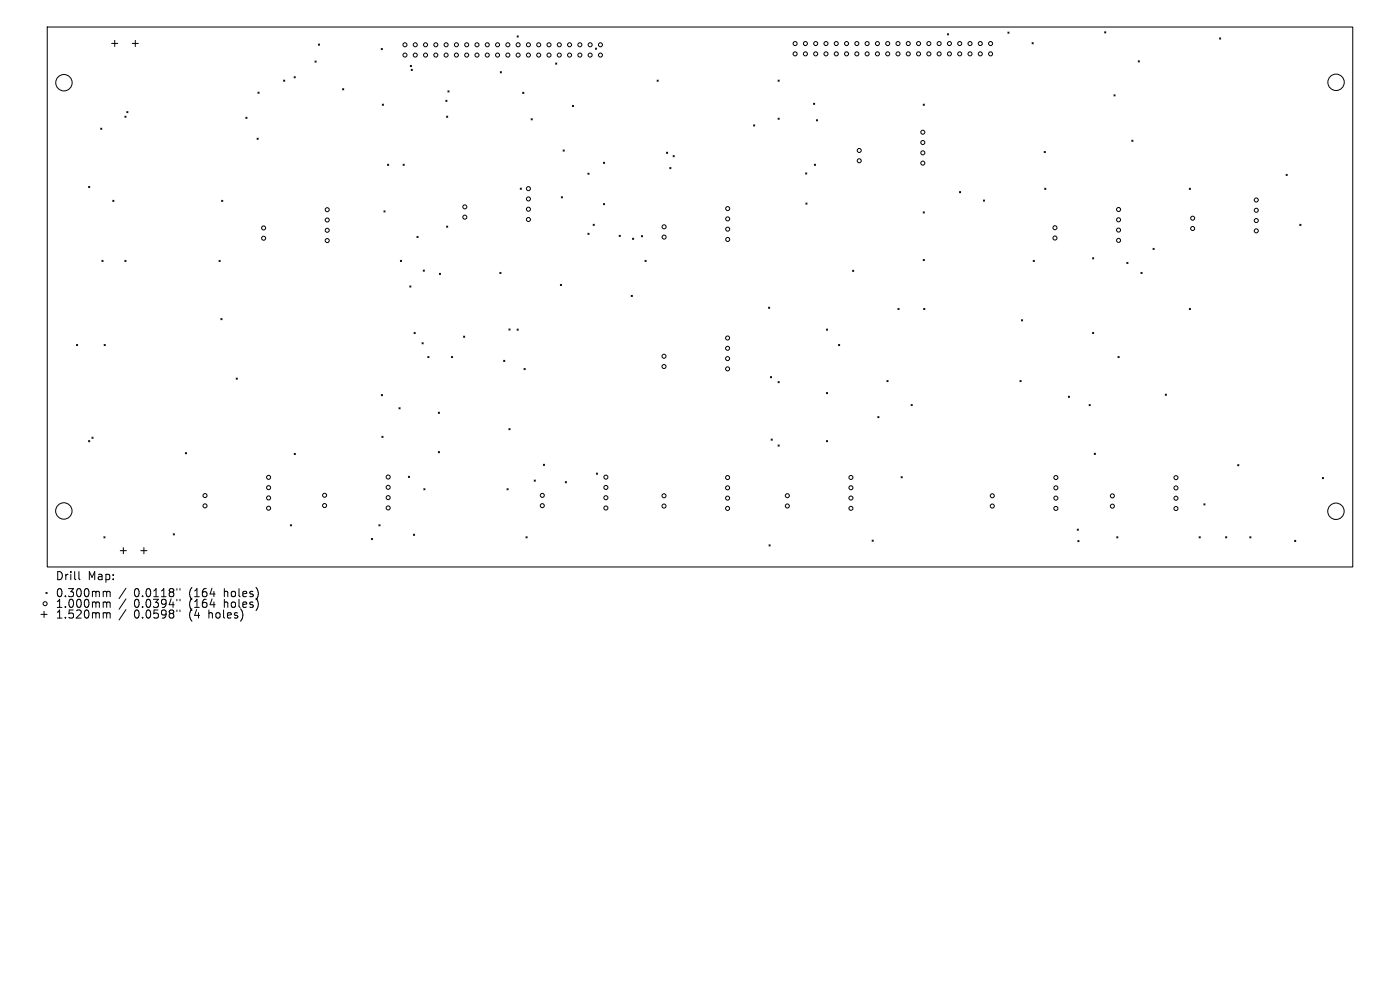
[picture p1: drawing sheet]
<svg xmlns="http://www.w3.org/2000/svg" width="297mm" height="210mm" viewBox="0 0 297 210" stroke-linecap="round" stroke-linejoin="round" font-family="sans-serif">
<defs><g id="words">
<g font-size="2.4">
<text x="11.7" y="123.3">Drill</text>
<text x="18.6" y="123.3">Map:</text>
<text x="11.7" y="126.9">0.300mm</text>
<text x="11.7" y="129.2">1.000mm</text>
<text x="11.7" y="131.4">1.520mm</text>
<text x="28.4" y="126.9">0.0118&quot;</text>
<text x="28.4" y="129.2">0.0394&quot;</text>
<text x="28.4" y="131.4">0.0598&quot;</text>
<text x="40.2" y="126.9">(164</text>
<text x="40.2" y="129.2">(164</text>
<text x="40.2" y="131.4">(4</text>
<text x="44.5" y="131.4">holes)</text>
<text x="47.8" y="126.9">holes)</text>
<text x="47.8" y="129.2">holes)</text>
</g>
</g></defs>
<g fill="none" stroke="#000" stroke-width=".21">
<path d="M10 5.7h277v114.6h-277zM23.7 9.2h1.3M24.3 8.6v1.3M28 9.2h1.4M28.7 8.6v1.3M54.7 19.5l.3 .3M55 19.5l-.3 .3M60.2 17l.2 .2M60.4 17l-.2 .2M62.4 16.3l.2 .2M62.6 16.3l-.2 .2M66.8 12.9l.3 .3"/>
<path d="M67.1 12.9l-.3 .3M67.5 9.3l.3 .3M67.8 9.3l-.3 .3M72.7 18.8l.2 .3M72.9 18.8l-.2 .3M80.9 10.3l.2 .3M81.1 10.3l-.2 .3M87 13.9l.3 .2M87.2 14.7l.3 .3M87.3 13.9l-.3 .2M87.5 14.7l-.3 .3M95 19.3l.3 .2"/>
<path d="M95.3 19.3l-.3 .2M106.1 15.2l.3 .3M106.4 15.2l-.3 .3M109.7 7.6l.3 .3M110 7.6l-.3 .3M110.9 19.6l.2 .2M111.1 19.6l-.2 .2M117.9 13.4l.2 .2M118.1 13.4l-.2 .2M126.3 10.2l.3 .3M126.6 10.2l-.3 .3M139.4 17l.3 .2"/>
<path d="M139.7 17l-.3 .2M165.1 17l.2 .2M165.3 17l-.2 .2M201 7.2l.2 .2M201.2 7.2l-.2 .2M213.8 6.8l.3 .3M214.1 6.8l-.3 .3M218.9 9l.3 .3M219.2 9l-.3 .3M234.3 6.7l.3 .3M234.6 6.7l-.3 .3M241.5 12.9l.2 .3"/>
<path d="M241.7 12.9l-.2 .3M258.7 8l.3 .3M259 8l-.3 .3M18.8 39.5l.2 .3M19 39.5l-.2 .3M21.4 27.2l.2 .2M21.6 27.2l-.2 .2M26.5 24.6l.2 .3M26.7 24.6l-.2 .3M26.9 23.7l.3 .2M27.2 23.7l-.3 .2M52.1 24.9l.3 .2"/>
<path d="M52.4 24.9l-.3 .2M54.5 29.3l.3 .3M54.8 29.3l-.3 .3M81.1 22.1l.3 .2M81.4 22.1l-.3 .2M82.2 34.8l.3 .3M82.5 34.8l-.3 .3M85.5 34.8l.3 .3M85.8 34.8l-.3 .3M94.6 21.3l.2 .2M94.7 24.6l.3 .3M94.8 21.3l-.2 .2"/>
<path d="M95 24.6l-.3 .3M110.4 39.9l.2 .3M110.6 39.9l-.2 .3M112.7 25.2l.2 .2M112.9 25.2l-.2 .2M119.5 31.8l.2 .3M119.7 31.8l-.2 .3M121.4 22.4l.3 .2M121.7 22.4l-.3 .2M124.7 36.7l.3 .3M125 36.7l-.3 .3M128 34.4l.3 .3"/>
<path d="M128.3 34.4l-.3 .3M141.4 32.3l.2 .2M141.6 32.3l-.2 .2M142.1 35.5l.2 .3M142.3 35.5l-.2 .3M142.8 33l.3 .3M143.1 33l-.3 .3M159.9 26.5l.2 .2M160.1 26.5l-.2 .2M165.1 25.1l.2 .2M165.3 25.1l-.2 .2M170.9 36.7l.3 .2"/>
<path d="M171.2 36.7l-.3 .2M172.6 21.9l.2 .3M172.8 34.8l.2 .3M172.8 21.9l-.2 .3M173 34.8l-.2 .3M173.2 25.4l.2 .3M173.4 25.4l-.2 .3M195.8 22.1l.3 .2M196.1 22.1l-.3 .2M221.5 32.1l.3 .3M221.6 39.9l.3 .3M221.8 32.1l-.3 .3"/>
<path d="M221.9 39.9l-.3 .3M236.3 20.1l.3 .3M236.6 20.1l-.3 .3M240.1 29.7l.3 .3M240.4 29.7l-.3 .3M252.3 39.9l.3 .3M252.6 39.9l-.3 .3M272.8 37l.3 .2M273.1 37l-.3 .2M21.6 55.2l.3 .3M21.9 55.2l-.3 .3M23.9 42.5l.3 .2"/>
<path d="M24.2 42.5l-.3 .2M26.5 55.2l.2 .3M26.7 55.2l-.2 .3M46.5 55.2l.2 .3M46.7 55.2l-.2 .3M47 42.5l.3 .2M47.3 42.5l-.3 .2M81.4 44.7l.3 .3M81.7 44.7l-.3 .3M84.9 55.2l.3 .3M85.2 55.2l-.3 .3M88.4 50.1l.3 .3"/>
<path d="M88.7 50.1l-.3 .3M89.8 57.3l.2 .2M90 57.3l-.2 .2M93.2 58l.3 .2M93.5 58l-.3 .2M94.7 48l.3 .2M95 48l-.3 .2M106 57.8l.3 .2M106.3 57.8l-.3 .2M119.1 41.7l.2 .3M119.3 41.7l-.2 .3M124.7 49.5l.3 .2"/>
<path d="M125 49.5l-.3 .2M125.8 47.6l.3 .2M126.1 47.6l-.3 .2M128 43.2l.3 .2M128.3 43.2l-.3 .2M131.3 49.9l.3 .3M131.6 49.9l-.3 .3M134.2 50.5l.2 .3M134.4 50.5l-.2 .3M136.1 50l.2 .2M136.3 50l-.2 .2M136.8 55.2l.3 .3"/>
<path d="M137.1 55.2l-.3 .3M171 43.1l.2 .2M171.2 43.1l-.2 .2M180.9 57.3l.2 .3M181.1 57.3l-.2 .3M195.8 44.9l.3 .3M195.8 55l.3 .3M196.1 44.9l-.3 .3M196.1 55l-.3 .3M203.5 40.6l.3 .3M203.8 40.6l-.3 .3M208.6 42.4l.3 .3"/>
<path d="M208.9 42.4l-.3 .3M219.2 55.2l.2 .3M219.4 55.2l-.2 .3M231.8 54.7l.2 .2M232 54.7l-.2 .2M239 55.7l.3 .2M239.3 55.7l-.3 .2M242 57.8l.3 .2M242.3 57.8l-.3 .2M244.6 52.7l.3 .2M244.9 52.7l-.3 .2M275.7 47.6l.3 .2"/>
<path d="M276 47.6l-.3 .2M16.2 73.1l.3 .2M16.5 73.1l-.3 .2M22.1 73.1l.2 .2M22.3 73.1l-.2 .2M46.9 67.6l.2 .2M47.1 67.6l-.2 .2M86.9 60.6l.3 .3M87.2 60.6l-.3 .3M87.8 70.5l.3 .3M88.1 70.5l-.3 .3M89.5 72.7l.3 .2"/>
<path d="M89.8 72.7l-.3 .2M90.8 75.6l.2 .3M91 75.6l-.2 .3M95.8 75.6l.2 .3M96 75.6l-.2 .3M98.3 71.3l.3 .3M98.6 71.3l-.3 .3M106.8 76.4l.3 .3M107.1 76.4l-.3 .3M108 69.8l.2 .2M108.2 69.8l-.2 .2M109.7 69.8l.3 .3"/>
<path d="M110 69.8l-.3 .3M111.2 78.2l.2 .2M111.4 78.2l-.2 .2M118.9 60.3l.2 .3M119.1 60.3l-.2 .3M133.9 62.6l.3 .3M134.2 62.6l-.3 .3M163 65.2l.3 .2M163.3 65.2l-.3 .2M163.4 79.9l.3 .2M163.7 79.9l-.3 .2M175.3 69.8l.3 .3"/>
<path d="M175.6 69.8l-.3 .3M177.9 73.1l.2 .2M178.1 73.1l-.2 .2M190.5 65.4l.2 .3M190.7 65.4l-.2 .3M195.9 65.4l.3 .3M196.2 65.4l-.3 .3M216.7 67.8l.3 .3M217 67.8l-.3 .3M231.8 70.5l.2 .3M232 70.5l-.2 .3M237.2 75.6l.2 .3"/>
<path d="M237.4 75.6l-.2 .3M252.3 65.4l.3 .3M252.6 65.4l-.3 .3M18.8 93.5l.2 .2M19 93.5l-.2 .2M19.5 92.7l.3 .3M19.8 92.7l-.3 .3M39.3 96l.3 .3M39.6 96l-.3 .3M50.1 80.2l.3 .3M50.4 80.2l-.3 .3M62.4 96.2l.3 .2"/>
<path d="M62.7 96.2l-.3 .2M80.9 83.7l.3 .2M81 92.5l.3 .3M81.2 83.7l-.3 .2M81.3 92.5l-.3 .3M84.6 86.5l.3 .2M84.9 86.5l-.3 .2M93 87.4l.2 .3M93 95.8l.2 .2M93.2 87.4l-.2 .3M93.2 95.8l-.2 .2M108 90.9l.2 .3"/>
<path d="M108.2 90.9l-.2 .3M115.3 98.5l.2 .2M115.5 98.5l-.2 .2M163.6 93.1l.2 .3M163.8 93.1l-.2 .3M165.1 94.4l.2 .2M165.1 80.9l.2 .3M165.3 80.9l-.2 .3M165.3 94.4l-.2 .2M175.3 83.3l.3 .2M175.3 93.5l.3 .2M175.6 83.3l-.3 .2"/>
<path d="M175.6 93.5l-.3 .2M186.2 88.4l.3 .2M186.5 88.4l-.3 .2M188.1 80.7l.3 .3M188.4 80.7l-.3 .3M193.3 85.8l.2 .3M193.5 85.8l-.2 .3M216.4 80.7l.2 .3M216.6 80.7l-.2 .3M226.6 84l.3 .3M226.9 84l-.3 .3M231 85.8l.3 .3"/>
<path d="M231.3 85.8l-.3 .3M232.1 96.1l.3 .3M232.4 96.1l-.3 .3M247.2 83.6l.3 .3M247.5 83.6l-.3 .3M262.6 98.6l.2 .2M262.8 98.6l-.2 .2M22 113.9l.3 .2M22.3 113.9l-.3 .2M25.5 116.8h1.3M26.2 116.2v1.3M29.9 116.8h1.3"/>
<path d="M30.5 116.2v1.3M36.8 113.2l.2 .3M37 113.2l-.2 .3M61.6 111.3l.3 .3M61.9 111.3l-.3 .3M78.8 114.2l.2 .3M79 114.2l-.2 .3M80.4 111.3l.2 .3M80.6 111.3l-.2 .3M86.6 101l.3 .3M86.9 101l-.3 .3M87.7 113.3l.3 .3"/>
<path d="M88 113.3l-.3 .3M89.9 103.7l.3 .2M90.2 103.7l-.3 .2M107.6 103.7l.2 .2M107.8 103.7l-.2 .2M111.6 113.9l.2 .2M111.8 113.9l-.2 .2M113.3 101.8l.3 .3M113.6 101.8l-.3 .3M119.9 102.2l.3 .2M120.2 102.2l-.3 .2M126.5 100.4l.3 .2"/>
<path d="M126.8 100.4l-.3 .2M163.1 115.6l.3 .2M163.4 115.6l-.3 .2M185 114.6l.3 .2M185.3 114.6l-.3 .2M191.2 101.1l.2 .3M191.4 101.1l-.2 .3M228.5 112.2l.3 .3M228.7 114.7l.2 .2M228.8 112.2l-.3 .3M228.9 114.7l-.2 .2M236.9 113.9l.3 .2"/>
<path d="M237.2 113.9l-.3 .2M254.4 113.9l.2 .2M254.6 113.9l-.2 .2M255.4 106.9l.2 .2M255.6 106.9l-.2 .2M260 113.9l.3 .2M260.3 113.9l-.3 .2M265.1 113.9l.3 .2M265.4 113.9l-.3 .2M274.6 114.6l.3 .3M274.9 114.6l-.3 .3M280.5 101.3l.3 .3"/>
<path d="M280.8 101.3l-.3 .3M8.7 130.3h1.3M9.3 129.7v1.3M9.7 125.7l.3 .2M10 125.7l-.3 .2M16.7 121.3v1.4l.3 .3M22.1 125.4h.3l.2 .3M22.1 127.7h.3l.2 .2M22.1 130h.3l.2 .2M22.6 125.7l.3-.3 .4 .1 .1 1.1M22.6 125.7v.9M22.6 127.9v.9"/>
<path d="M22.6 130.2v.9M22.6 127.9l.3-.2 .4 .1 .1 1M22.6 130.2l.3-.2 .4 .1 .1 1M26.7 124.8l-1.4 2.2M26.7 127l-1.4 2.3M26.7 129.3l-1.4 2.2M37.5 124.9v.3M37.5 127.1v.4M37.5 129.4v.3M38.2 124.9v.3M38.2 127.1v.4M38.2 129.4v.3"/>
<circle cx="13.6" cy="17.5" r="1.74"/>
<circle cx="85.9" cy="11.7" r=".43"/>
<circle cx="85.9" cy="9.5" r=".43"/>
<circle cx="88.1" cy="11.7" r=".43"/>
<circle cx="88.1" cy="9.5" r=".43"/>
<circle cx="90.3" cy="11.7" r=".43"/>
<circle cx="90.3" cy="9.5" r=".43"/>
<circle cx="92.5" cy="11.7" r=".43"/>
<circle cx="92.5" cy="9.5" r=".43"/>
<circle cx="94.6" cy="11.7" r=".43"/>
<circle cx="94.6" cy="9.5" r=".43"/>
<circle cx="96.8" cy="11.7" r=".43"/>
<circle cx="96.8" cy="9.5" r=".43"/>
<circle cx="99" cy="11.7" r=".43"/>
<circle cx="99" cy="9.5" r=".43"/>
<circle cx="101.2" cy="11.7" r=".43"/>
<circle cx="101.2" cy="9.5" r=".43"/>
<circle cx="103.4" cy="11.7" r=".43"/>
<circle cx="103.4" cy="9.5" r=".43"/>
<circle cx="105.6" cy="11.7" r=".43"/>
<circle cx="105.6" cy="9.5" r=".43"/>
<circle cx="107.7" cy="11.7" r=".43"/>
<circle cx="107.7" cy="9.5" r=".43"/>
<circle cx="109.9" cy="11.7" r=".43"/>
<circle cx="109.9" cy="9.5" r=".43"/>
<circle cx="112.1" cy="11.7" r=".43"/>
<circle cx="112.1" cy="9.5" r=".43"/>
<circle cx="114.3" cy="11.7" r=".43"/>
<circle cx="114.3" cy="9.5" r=".43"/>
<circle cx="116.5" cy="11.7" r=".43"/>
<circle cx="116.5" cy="9.5" r=".43"/>
<circle cx="118.6" cy="11.7" r=".43"/>
<circle cx="118.6" cy="9.5" r=".43"/>
<circle cx="120.8" cy="11.7" r=".43"/>
<circle cx="120.8" cy="9.5" r=".43"/>
<circle cx="123" cy="11.7" r=".43"/>
<circle cx="123" cy="9.5" r=".43"/>
<circle cx="125.2" cy="11.7" r=".43"/>
<circle cx="125.2" cy="9.5" r=".43"/>
<circle cx="127.4" cy="11.7" r=".43"/>
<circle cx="127.4" cy="9.5" r=".43"/>
<circle cx="168.7" cy="11.4" r=".43"/>
<circle cx="168.7" cy="9.2" r=".43"/>
<circle cx="170.9" cy="11.4" r=".43"/>
<circle cx="170.9" cy="9.2" r=".43"/>
<circle cx="173" cy="11.4" r=".43"/>
<circle cx="173" cy="9.2" r=".43"/>
<circle cx="175.2" cy="11.4" r=".43"/>
<circle cx="175.2" cy="9.2" r=".43"/>
<circle cx="177.4" cy="11.4" r=".43"/>
<circle cx="177.4" cy="9.2" r=".43"/>
<circle cx="179.6" cy="11.4" r=".43"/>
<circle cx="179.6" cy="9.2" r=".43"/>
<circle cx="181.8" cy="11.4" r=".43"/>
<circle cx="181.8" cy="9.2" r=".43"/>
<circle cx="184" cy="11.4" r=".43"/>
<circle cx="184" cy="9.2" r=".43"/>
<circle cx="186.1" cy="11.4" r=".43"/>
<circle cx="186.1" cy="9.2" r=".43"/>
<circle cx="188.3" cy="11.4" r=".43"/>
<circle cx="188.3" cy="9.2" r=".43"/>
<circle cx="190.5" cy="11.4" r=".43"/>
<circle cx="190.5" cy="9.2" r=".43"/>
<circle cx="192.7" cy="11.4" r=".43"/>
<circle cx="192.7" cy="9.2" r=".43"/>
<circle cx="194.9" cy="11.4" r=".43"/>
<circle cx="194.9" cy="9.2" r=".43"/>
<circle cx="197.1" cy="11.4" r=".43"/>
<circle cx="197.1" cy="9.2" r=".43"/>
<circle cx="199.2" cy="11.4" r=".43"/>
<circle cx="199.2" cy="9.2" r=".43"/>
<circle cx="201.4" cy="11.4" r=".43"/>
<circle cx="201.4" cy="9.2" r=".43"/>
<circle cx="203.6" cy="11.4" r=".43"/>
<circle cx="203.6" cy="9.2" r=".43"/>
<circle cx="205.8" cy="11.4" r=".43"/>
<circle cx="205.8" cy="9.2" r=".43"/>
<circle cx="208" cy="11.4" r=".43"/>
<circle cx="208" cy="9.2" r=".43"/>
<circle cx="210.1" cy="11.4" r=".43"/>
<circle cx="210.1" cy="9.2" r=".43"/>
<circle cx="283.4" cy="17.5" r="1.74"/>
<circle cx="182.3" cy="31.9" r=".43"/>
<circle cx="182.3" cy="34.1" r=".43"/>
<circle cx="195.8" cy="32.4" r=".43"/>
<circle cx="195.8" cy="28.1" r=".43"/>
<circle cx="195.8" cy="30.2" r=".43"/>
<circle cx="195.8" cy="34.6" r=".43"/>
<circle cx="55.9" cy="50.5" r=".43"/>
<circle cx="55.9" cy="48.4" r=".43"/>
<circle cx="69.4" cy="46.7" r=".43"/>
<circle cx="69.4" cy="48.9" r=".43"/>
<circle cx="69.4" cy="51" r=".43"/>
<circle cx="69.4" cy="44.5" r=".43"/>
<circle cx="98.6" cy="43.9" r=".43"/>
<circle cx="98.6" cy="46.1" r=".43"/>
<circle cx="112.1" cy="42.2" r=".43"/>
<circle cx="112.1" cy="44.4" r=".43"/>
<circle cx="112.1" cy="40" r=".43"/>
<circle cx="112.1" cy="46.6" r=".43"/>
<circle cx="140.9" cy="50.3" r=".43"/>
<circle cx="140.9" cy="48.1" r=".43"/>
<circle cx="154.4" cy="50.8" r=".43"/>
<circle cx="154.4" cy="46.4" r=".43"/>
<circle cx="154.4" cy="48.6" r=".43"/>
<circle cx="154.4" cy="44.2" r=".43"/>
<circle cx="223.8" cy="50.5" r=".43"/>
<circle cx="223.8" cy="48.3" r=".43"/>
<circle cx="237.3" cy="46.6" r=".43"/>
<circle cx="237.3" cy="51" r=".43"/>
<circle cx="237.3" cy="44.4" r=".43"/>
<circle cx="237.3" cy="48.8" r=".43"/>
<circle cx="253" cy="46.3" r=".43"/>
<circle cx="253" cy="48.5" r=".43"/>
<circle cx="266.5" cy="46.8" r=".43"/>
<circle cx="266.5" cy="44.6" r=".43"/>
<circle cx="266.5" cy="49" r=".43"/>
<circle cx="266.5" cy="42.4" r=".43"/>
<circle cx="140.9" cy="77.8" r=".43"/>
<circle cx="140.9" cy="75.6" r=".43"/>
<circle cx="154.4" cy="76.1" r=".43"/>
<circle cx="154.4" cy="73.9" r=".43"/>
<circle cx="154.4" cy="78.2" r=".43"/>
<circle cx="154.4" cy="71.7" r=".43"/>
<circle cx="13.5" cy="108.4" r="1.74"/>
<circle cx="43.5" cy="107.3" r=".43"/>
<circle cx="43.5" cy="105.1" r=".43"/>
<circle cx="57" cy="103.4" r=".43"/>
<circle cx="57" cy="107.8" r=".43"/>
<circle cx="57" cy="105.6" r=".43"/>
<circle cx="57" cy="101.3" r=".43"/>
<circle cx="68.9" cy="107.2" r=".43"/>
<circle cx="68.9" cy="105.1" r=".43"/>
<circle cx="82.3" cy="103.4" r=".43"/>
<circle cx="82.3" cy="107.7" r=".43"/>
<circle cx="82.3" cy="105.6" r=".43"/>
<circle cx="82.3" cy="101.2" r=".43"/>
<circle cx="115" cy="105.1" r=".43"/>
<circle cx="115" cy="107.3" r=".43"/>
<circle cx="128.5" cy="101.2" r=".43"/>
<circle cx="128.5" cy="105.6" r=".43"/>
<circle cx="128.5" cy="103.4" r=".43"/>
<circle cx="128.5" cy="107.8" r=".43"/>
<circle cx="140.9" cy="107.4" r=".43"/>
<circle cx="140.9" cy="105.2" r=".43"/>
<circle cx="154.4" cy="103.5" r=".43"/>
<circle cx="154.4" cy="107.9" r=".43"/>
<circle cx="154.4" cy="105.7" r=".43"/>
<circle cx="154.4" cy="101.3" r=".43"/>
<circle cx="167" cy="105.1" r=".43"/>
<circle cx="167" cy="107.3" r=".43"/>
<circle cx="180.5" cy="105.6" r=".43"/>
<circle cx="180.5" cy="101.3" r=".43"/>
<circle cx="180.5" cy="103.5" r=".43"/>
<circle cx="180.5" cy="107.8" r=".43"/>
<circle cx="210.5" cy="107.4" r=".43"/>
<circle cx="210.5" cy="105.2" r=".43"/>
<circle cx="224" cy="103.5" r=".43"/>
<circle cx="224" cy="107.9" r=".43"/>
<circle cx="224" cy="101.3" r=".43"/>
<circle cx="224" cy="105.7" r=".43"/>
<circle cx="236" cy="105.2" r=".43"/>
<circle cx="236" cy="107.4" r=".43"/>
<circle cx="249.5" cy="101.3" r=".43"/>
<circle cx="249.5" cy="105.7" r=".43"/>
<circle cx="249.5" cy="107.9" r=".43"/>
<circle cx="249.5" cy="103.5" r=".43"/>
<circle cx="283.4" cy="108.5" r="1.74"/>
<circle cx="9.6" cy="128.1" r=".43"/>
</g>
<use href="#words"/>
</svg>
